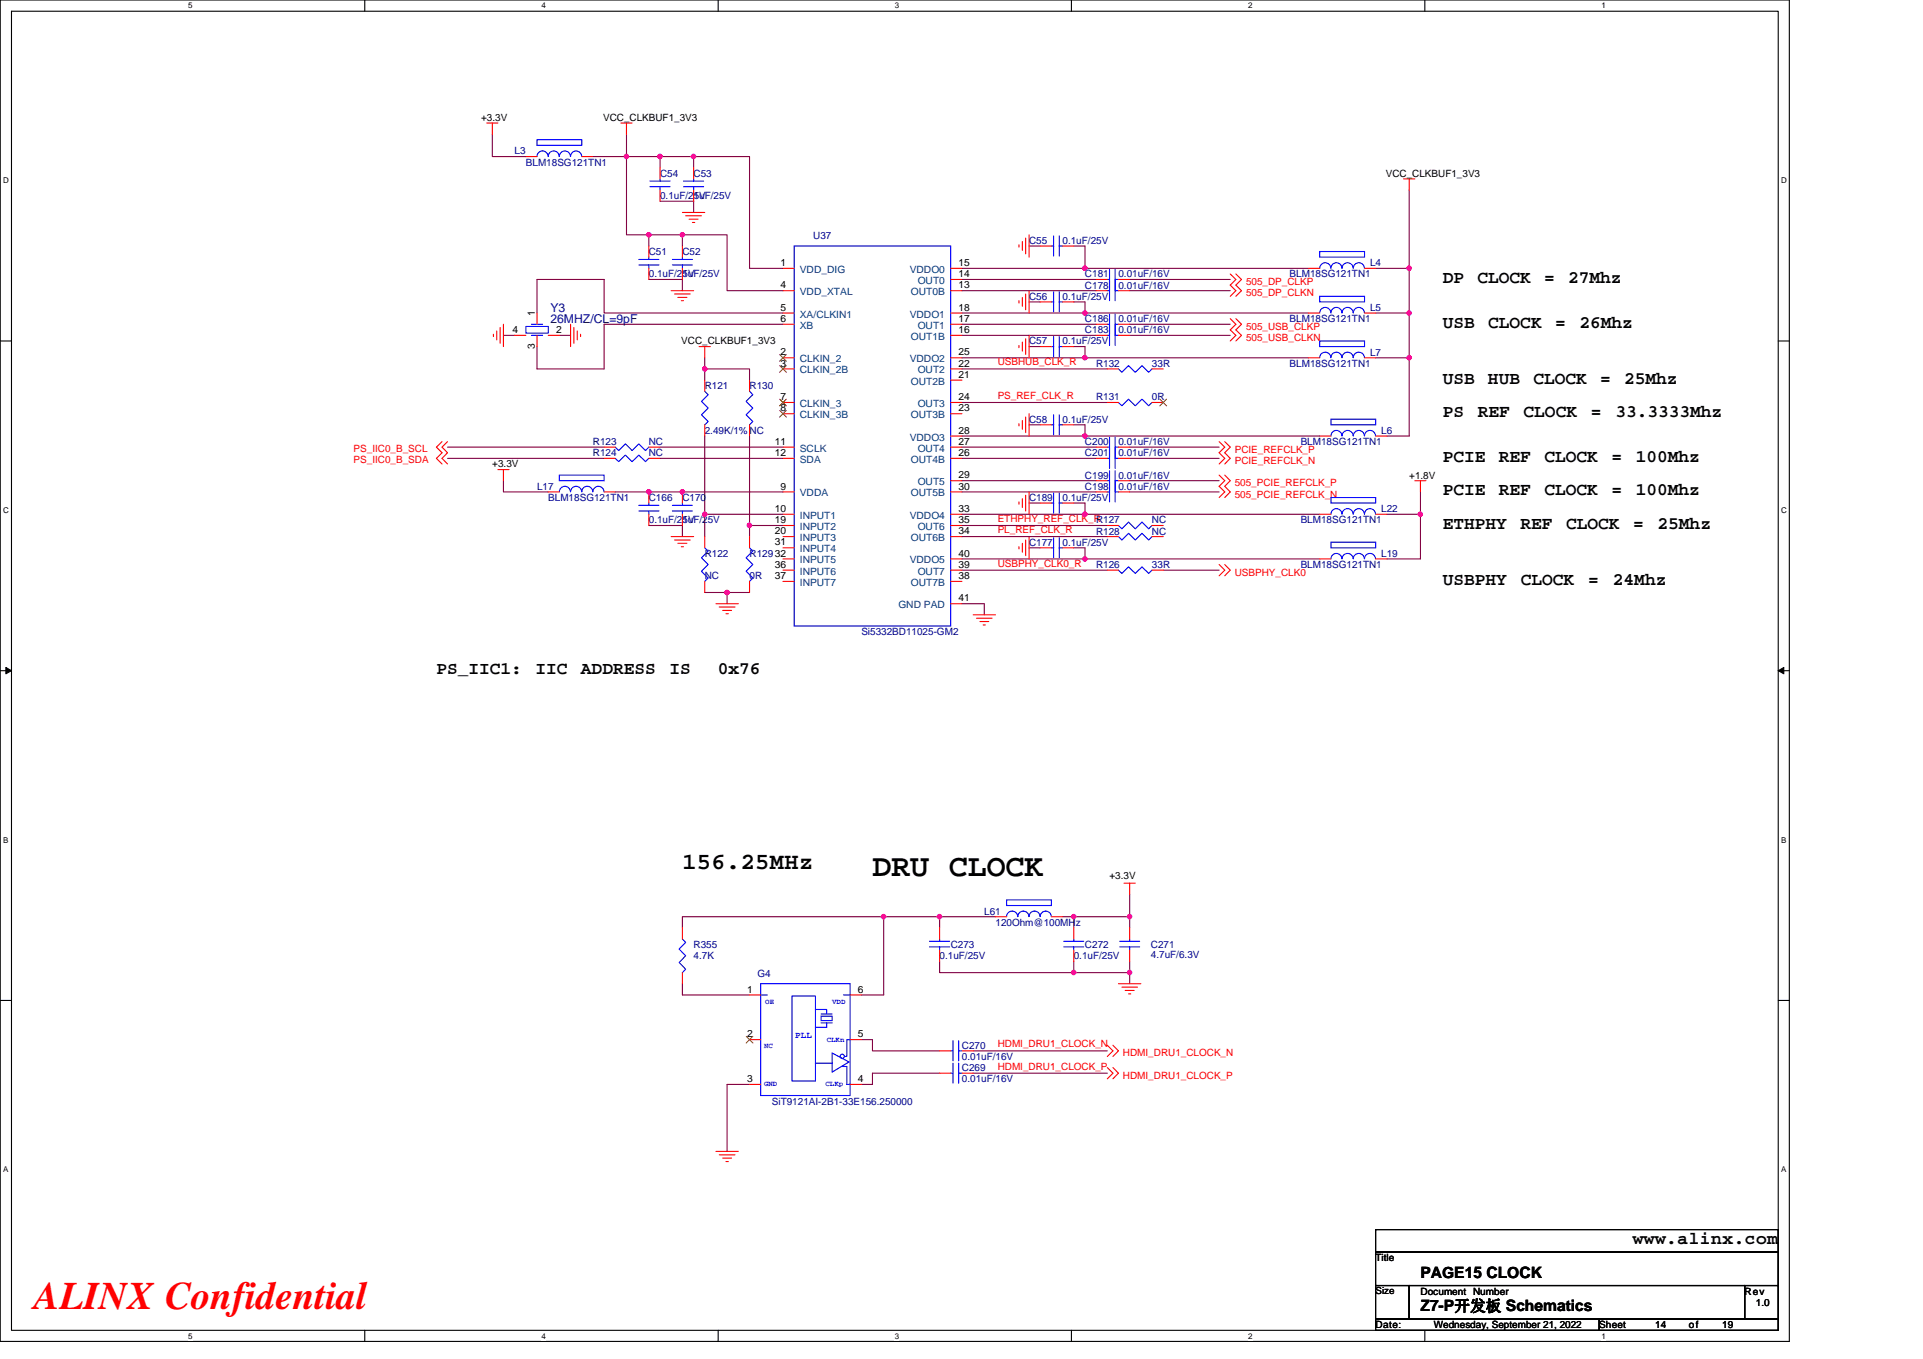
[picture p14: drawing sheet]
<svg xmlns="http://www.w3.org/2000/svg" width="297mm" height="210mm" viewBox="0 0 297 210" stroke-linecap="round" stroke-linejoin="round" font-family="sans-serif">
<defs><g id="words">
<text font-size="6" fill="#f00" x="5.2" y="202.3">ALINX Confidential</text>
<text font-size="4.9" x="134.8" y="135.4">DRU CLOCK</text>
<text font-size="3.6" x="105.4" y="134.3">156.25MHz</text>
<g font-size="2.8">
<text x="222.9" y="43.8">DP</text>
<text x="228.2" y="43.8">CLOCK</text>
<text x="238.5" y="43.8">=</text>
<text x="242.2" y="43.8">27Mhz</text>
<text x="222.9" y="50.7">USB</text>
<text x="229.9" y="50.7">CLOCK</text>
<text x="240.2" y="50.7">=</text>
<text x="244" y="50.7">26Mhz</text>
<text x="222.9" y="59.3">USB</text>
<text x="229.8" y="59.3">HUB</text>
<text x="236.8" y="59.3">CLOCK</text>
<text x="247.2" y="59.3">=</text>
<text x="250.9" y="59.3">25Mhz</text>
<text x="222.9" y="64.5">PS</text>
<text x="228.3" y="64.5">REF</text>
<text x="235.3" y="64.5">CLOCK</text>
<text x="245.7" y="64.5">=</text>
<text x="249.5" y="64.5">33.3333Mhz</text>
<text x="222.9" y="71.4">PCIE</text>
<text x="231.5" y="71.4">REF</text>
<text x="238.6" y="71.4">CLOCK</text>
<text x="248.9" y="71.4">=</text>
<text x="252.7" y="71.4">100Mhz</text>
<text x="222.9" y="76.6">PCIE</text>
<text x="231.5" y="76.6">REF</text>
<text x="238.6" y="76.6">CLOCK</text>
<text x="248.9" y="76.6">=</text>
<text x="252.7" y="76.6">100Mhz</text>
<text x="222.9" y="81.7">ETHPHY</text>
<text x="234.9" y="81.7">REF</text>
<text x="241.9" y="81.7">CLOCK</text>
<text x="252.3" y="81.7">=</text>
<text x="256" y="81.7">25Mhz</text>
<text x="222.9" y="90.4">USBPHY</text>
<text x="234.9" y="90.4">CLOCK</text>
<text x="245.3" y="90.4">=</text>
<text x="249.1" y="90.4">24Mhz</text>
<text x="67.4" y="104.2">PS_IIC1:</text>
<text x="82.7" y="104.2">IIC</text>
<text x="89.7" y="104.2">ADDRESS</text>
<text x="103.4" y="104.2">IS</text>
<text x="110.9" y="104.2">0x76</text>
<text x="252.2" y="192.3">www.alinx.com</text>
</g>
<g font-size="2.4">
<text x="219.4" y="197.4">PAGE15 CLOCK</text>
<text x="219.4" y="202.6">Z7-P开发板 Schematics</text>
</g>
<g font-size="1.9" fill="#000080">
<text x="85" y="48.2">Y3</text>
<text x="85" y="49.9">26MHZ/CL=9pF</text>
</g>
<g font-size="1.5">
<text x="74.3" y="18.7">+3.3V</text>
<text x="93.2" y="18.7">VCC_CLKBUF1_3V3</text>
<text x="214.1" y="27.3">VCC_CLKBUF1_3V3</text>
<text x="120.6" y="41.1">1</text>
<text x="148.1" y="41.1">15</text>
<text x="120.6" y="44.6">4</text>
<text x="148.1" y="44.6">13</text>
<text x="148.1" y="42.8">14</text>
<text x="79.1" y="51.5">4</text>
<text x="82.6" y="53.9" transform="rotate(-90 82.6 53.9)">3</text>
<text x="82.6" y="48.9" transform="rotate(-90 82.6 48.9)">1</text>
<text x="85.9" y="51.5">2</text>
<text x="105.2" y="53.2">VCC_CLKBUF1_3V3</text>
<text x="120.6" y="48">5</text>
<text x="120.6" y="49.7">6</text>
<text x="148.1" y="48">18</text>
<text x="148.1" y="51.5">16</text>
<text x="148.1" y="49.7">17</text>
<text x="120.6" y="54.9">2</text>
<text x="120.6" y="56.6">3</text>
<text x="148.1" y="54.9">25</text>
<text x="148.1" y="58.4">21</text>
<text x="148.1" y="56.6">22</text>
<text x="120.6" y="61.8">7</text>
<text x="120.6" y="63.6">8</text>
<text x="148.1" y="63.6">23</text>
<text x="148.1" y="61.8">24</text>
<text x="119.7" y="68.7">11</text>
<text x="119.7" y="70.5">12</text>
<text x="148.1" y="67">28</text>
<text x="148.1" y="70.5">26</text>
<text x="148.1" y="68.7">27</text>
<text x="76" y="72.2">+3.3V</text>
<text x="120.6" y="75.6">9</text>
<text x="148.1" y="75.6">30</text>
<text x="148.1" y="73.9">29</text>
<text x="217.7" y="74">+1.8V</text>
<text x="119.7" y="79.1">10</text>
<text x="119.7" y="80.8">19</text>
<text x="119.7" y="82.6">20</text>
<text x="148.1" y="79.1">33</text>
<text x="148.1" y="82.6">34</text>
<text x="148.1" y="80.8">35</text>
<text x="119.7" y="84.3">31</text>
<text x="119.7" y="87.7">36</text>
<text x="119.7" y="89.5">37</text>
<text x="148.1" y="86">40</text>
<text x="148.1" y="89.5">38</text>
<text x="148.1" y="87.7">39</text>
<text x="148.1" y="92.9">41</text>
<text x="171.4" y="135.8">+3.3V</text>
<text x="115.4" y="153.4">1</text>
<text x="132.5" y="153.4">6</text>
<text x="115.4" y="160.3">2</text>
<text x="132.5" y="160.3">5</text>
<text x="115.4" y="167.2">3</text>
<text x="132.5" y="167.2">4</text>
<text x="212.5" y="194.9">Title</text>
<text x="212.5" y="200">Size</text>
<text x="219.4" y="200">Document Number</text>
<text x="269.5" y="200">Rev</text>
<text x="271.2" y="201.8">1.0</text>
<text x="212.5" y="205.2">Date:</text>
<text x="221.5" y="205.2">Wednesday, September 21, 2022</text>
<text x="247" y="205.2">Sheet</text>
<text x="255.7" y="205.2">14</text>
<text x="260.9" y="205.2">of</text>
<text x="266" y="205.2">19</text>
</g>
<g font-size="1.5" fill="#000080">
<text x="79.5" y="23.9">L3</text>
<text x="81.2" y="25.6">BLM18SG121TN1</text>
<text x="102" y="27.3">C54</text>
<text x="107.1" y="27.3">C53</text>
<text x="102" y="30.8">0.1uF/25V</text>
<text x="107.1" y="30.8">1uF/25V</text>
<text x="100.2" y="39.4">C51</text>
<text x="105.4" y="39.4">C52</text>
<text x="125.6" y="37">U37</text>
<text x="159" y="37.7">C55</text>
<text x="164.1" y="37.7">0.1uF/25V</text>
<text x="211.6" y="41.1">L4</text>
<text x="100.2" y="42.9">0.1uF/25V</text>
<text x="105.4" y="42.9">1uF/25V</text>
<text x="159" y="46.3">C56</text>
<text x="164.1" y="46.3">0.1uF/25V</text>
<text x="167.6" y="44.6">C178</text>
<text x="167.6" y="42.9">C181</text>
<text x="172.8" y="44.6">0.01uF/16V</text>
<text x="172.8" y="42.9">0.01uF/16V</text>
<text x="199.2" y="42.9">BLM18SG121TN1</text>
<text x="159" y="53.2">C57</text>
<text x="164.1" y="53.2">0.1uF/25V</text>
<text x="167.6" y="51.5">C183</text>
<text x="167.6" y="49.8">C186</text>
<text x="172.8" y="51.5">0.01uF/16V</text>
<text x="172.8" y="49.8">0.01uF/16V</text>
<text x="199.2" y="49.8">BLM18SG121TN1</text>
<text x="211.6" y="48">L5</text>
<text x="169.3" y="56.7">R132</text>
<text x="177.9" y="56.7">33R</text>
<text x="199.2" y="56.7">BLM18SG121TN1</text>
<text x="211.6" y="54.9">L7</text>
<text x="108.9" y="60.1">R121</text>
<text x="115.8" y="60.1">R130</text>
<text x="159" y="65.3">C58</text>
<text x="164.1" y="65.3">0.1uF/25V</text>
<text x="169.3" y="61.8">R131</text>
<text x="177.9" y="61.8">0R</text>
<text x="91.6" y="70.5">R124</text>
<text x="91.6" y="68.8">R123</text>
<text x="100.2" y="70.5">NC</text>
<text x="100.2" y="68.8">NC</text>
<text x="108.9" y="67">2.49K/1% NC</text>
<text x="167.6" y="68.8">C200</text>
<text x="167.6" y="70.5">C201</text>
<text x="172.8" y="68.8">0.01uF/16V</text>
<text x="172.8" y="70.5">0.01uF/16V</text>
<text x="200.9" y="68.8">BLM18SG121TN1</text>
<text x="213.4" y="67">L6</text>
<text x="82.9" y="75.7">L17</text>
<text x="84.7" y="77.4">BLM18SG121TN1</text>
<text x="100.2" y="77.4">C166</text>
<text x="105.4" y="77.4">C170</text>
<text x="159" y="77.4">C189</text>
<text x="164.1" y="77.4">0.1uF/25V</text>
<text x="167.6" y="74">C199</text>
<text x="167.6" y="75.7">C198</text>
<text x="172.8" y="74">0.01uF/16V</text>
<text x="172.8" y="75.7">0.01uF/16V</text>
<text x="100.2" y="80.9">0.1uF/25V</text>
<text x="105.4" y="80.9">1uF/25V</text>
<text x="169.3" y="82.6">R128</text>
<text x="169.3" y="80.9">R127</text>
<text x="177.9" y="82.6">NC</text>
<text x="177.9" y="80.9">NC</text>
<text x="200.9" y="80.9">BLM18SG121TN1</text>
<text x="213.4" y="79.1">L22</text>
<text x="108.9" y="86">R122</text>
<text x="108.9" y="89.5">NC</text>
<text x="115.8" y="86">R12932</text>
<text x="115.8" y="89.5">0R</text>
<text x="159" y="84.3">C177</text>
<text x="164.1" y="84.3">0.1uF/25V</text>
<text x="169.3" y="87.8">R126</text>
<text x="177.9" y="87.8">33R</text>
<text x="200.9" y="87.8">BLM18SG121TN1</text>
<text x="213.4" y="86">L19</text>
<text x="133.1" y="98.1">Si5332BD11025-GM2</text>
<text x="152" y="141.3">L61</text>
<text x="153.8" y="143">120Ohm@100MHz</text>
<text x="107.1" y="146.5">R355</text>
<text x="107.1" y="148.2">4.7K</text>
<text x="145.1" y="148.2">0.1uF/25V</text>
<text x="146.9" y="146.5">C273</text>
<text x="165.9" y="148.2">0.1uF/25V</text>
<text x="167.6" y="146.5">C272</text>
<text x="177.8" y="146.5">C271</text>
<text x="177.8" y="148">4.7uF/6.3V</text>
<text x="117" y="151">G4</text>
<text x="148.6" y="162">C270</text>
<text x="148.6" y="163.8">0.01uF/16V</text>
<text x="148.6" y="165.5">C269</text>
<text x="148.6" y="167.2">0.01uF/16V</text>
<text x="119.2" y="170.7">SiT9121AI-2B1-33E156.250000</text>
</g>
<g font-size="1.5" fill="#004080">
<text x="123.5" y="42.2">VDD_DIG</text>
<text x="123.5" y="45.6">VDD_XTAL</text>
<text x="140.5" y="42.2">VDDO0</text>
<text x="140.7" y="45.6">OUT0B</text>
<text x="141.7" y="43.9">OUT0</text>
<text x="123.5" y="49.1">XA/CLKIN1</text>
<text x="123.5" y="50.8">XB</text>
<text x="140.5" y="49.1">VDDO1</text>
<text x="140.7" y="52.5">OUT1B</text>
<text x="141.7" y="50.8">OUT1</text>
<text x="123.5" y="56">CLKIN_2</text>
<text x="123.5" y="57.7">CLKIN_2B</text>
<text x="140.5" y="56">VDDO2</text>
<text x="140.7" y="59.4">OUT2B</text>
<text x="141.7" y="57.7">OUT2</text>
<text x="123.5" y="62.9">CLKIN_3</text>
<text x="123.5" y="64.6">CLKIN_3B</text>
<text x="140.7" y="64.6">OUT3B</text>
<text x="141.7" y="62.9">OUT3</text>
<text x="123.5" y="69.8">SCLK</text>
<text x="123.5" y="71.5">SDA</text>
<text x="140.5" y="68.1">VDDO3</text>
<text x="140.7" y="71.5">OUT4B</text>
<text x="141.7" y="69.8">OUT4</text>
<text x="123.5" y="76.7">VDDA</text>
<text x="140.7" y="76.7">OUT5B</text>
<text x="141.7" y="75">OUT5</text>
<text x="123.5" y="80.2">INPUT1</text>
<text x="123.5" y="81.9">INPUT2</text>
<text x="123.5" y="83.6">INPUT3</text>
<text x="140.5" y="80.2">VDDO4</text>
<text x="140.7" y="83.6">OUT6B</text>
<text x="141.7" y="81.9">OUT6</text>
<text x="123.5" y="85.3">INPUT4</text>
<text x="123.5" y="87.1">INPUT5</text>
<text x="123.5" y="88.8">INPUT6</text>
<text x="140.5" y="87.1">VDDO5</text>
<text x="141.7" y="88.8">OUT7</text>
<text x="123.5" y="90.5">INPUT7</text>
<text x="138.8" y="94">GND PAD</text>
<text x="140.7" y="90.5">OUT7B</text>
</g>
<g font-size="1.5" fill="#f00">
<text x="192.5" y="44.1">505_DP_CLKP</text>
<text x="192.5" y="45.8">505_DP_CLKN</text>
<text x="192.5" y="51">505_USB_CLKP</text>
<text x="192.5" y="52.7">505_USB_CLKN</text>
<text x="154.1" y="56.5">USBHUB_CLK_R</text>
<text x="154.1" y="61.6">PS_REF_CLK_R</text>
<text x="54.6" y="69.8">PS_IIC0_B_SCL</text>
<text x="54.6" y="71.5">PS_IIC0_B_SDA</text>
<text x="190.7" y="70">PCIE_REFCLK_P</text>
<text x="190.7" y="71.7">PCIE_REFCLK_N</text>
<text x="190.7" y="75.2">505_PCIE_REFCLK_P</text>
<text x="190.7" y="76.9">505_PCIE_REFCLK_N</text>
<text x="154.1" y="80.6">ETHPHY_REF_CLK_R</text>
<text x="154.1" y="82.4">PL_REF_CLK_R</text>
<text x="154.1" y="87.5">USBPHY_CLK0_R</text>
<text x="190.7" y="89">USBPHY_CLK0</text>
<text x="154.1" y="161.8">HDMI_DRU1_CLOCK_N</text>
<text x="154.1" y="165.3">HDMI_DRU1_CLOCK_P</text>
<text x="173.5" y="163.2">HDMI_DRU1_CLOCK_N</text>
<text x="173.5" y="166.7">HDMI_DRU1_CLOCK_P</text>
</g>
<text font-size="1.4" fill="#00f" x="122.8" y="160.4">PLL</text>
<g font-size="1.2">
<text x="29.1" y="1.3">5</text>
<text x="83.6" y="1.3">4</text>
<text x="138.2" y="1.3">3</text>
<text x="192.8" y="1.3">2</text>
<text x="247.4" y="1.3">1</text>
<text x=".5" y="28.3">D</text>
<text x="275.1" y="28.3">D</text>
<text x=".5" y="79.2">C</text>
<text x="275.1" y="79.2">C</text>
<text x=".5" y="130.2">B</text>
<text x="275.1" y="130.2">B</text>
<text x=".5" y="181.1">A</text>
<text x="275.1" y="181.1">A</text>
<text x="29.1" y="206.8">5</text>
<text x="83.6" y="206.8">4</text>
<text x="138.2" y="206.8">3</text>
<text x="192.8" y="206.8">2</text>
<text x="247.4" y="206.8">1</text>
</g>
<g font-size="1.1" fill="#00f">
<text x="118.2" y="155.2">OE</text>
<text x="128.5" y="155.2">VDD</text>
<text x="118" y="161.9">NC</text>
<text x="127.7" y="161.1">CLKn</text>
<text x="118" y="167.8">GND</text>
<text x="127.5" y="167.8">CLKp</text>
</g>
</g></defs>
<path d="M0 0h276.4v207.3h-276.4zM1.8 1.7h272.9v203.8h-272.9z" fill="none" stroke="#000" stroke-width=".17"/>
<g fill="#fff">
<path d="M29.1 .2h.6v1.4h-.6z"/>
<path d="M29.1 205.7h.6v1.4h-.6z"/>
</g>
<path d="M56.3 0v1.7M56.3 205.5v1.8" fill="none" stroke="#000" stroke-width=".17"/>
<g fill="#fff">
<path d="M83.6 .2h.7v1.4h-.7z"/>
<path d="M83.6 205.7h.7v1.4h-.7z"/>
</g>
<path d="M110.9 0v1.7M110.9 205.5v1.8" fill="none" stroke="#000" stroke-width=".17"/>
<g fill="#fff">
<path d="M138.2 .2h.7v1.4h-.7z"/>
<path d="M138.2 205.7h.7v1.4h-.7z"/>
</g>
<path d="M165.5 0v1.7M165.5 205.5v1.8" fill="none" stroke="#000" stroke-width=".17"/>
<g fill="#fff">
<path d="M192.8 .2h.6v1.4h-.6z"/>
<path d="M192.8 205.7h.6v1.4h-.6z"/>
</g>
<path d="M220.1 0v1.7M220.1 205.5v1.8" fill="none" stroke="#000" stroke-width=".17"/>
<g fill="#fff">
<path d="M247.4 .2h.6v1.4h-.6z"/>
<path d="M247.4 205.7h.6v1.4h-.6z"/>
<path d="M.5 27.2h.8v1.4h-.8z"/>
<path d="M275.1 27.2h.9v1.4h-.9z"/>
<path d="M.5 78.1h.8v1.4h-.8z"/>
<path d="M275.1 78.1h.9v1.4h-.9z"/>
</g>
<path d="M0 52.7h1.8M274.7 52.7h1.7" fill="none" stroke="#000" stroke-width=".17"/>
<g fill="#fff">
<path d="M.5 129.1h.8v1.4h-.8z"/>
<path d="M275.1 129.1h.8v1.4h-.8z"/>
</g>
<path d="M0 103.6h1.8M274.7 103.6h1.7" fill="none" stroke="#000" stroke-width=".17"/>
<path d="M.9 103.1l.9 .5-.9 .5zM274.7 103.6l.8-.5v1z" fill="#000" stroke="#000" stroke-width=".15"/>
<g fill="#fff">
<path d="M.5 180h.8v1.4h-.8z"/>
<path d="M275.1 180h.8v1.4h-.8z"/>
</g>
<path d="M0 154.6h1.8M274.7 154.6h1.7M212.5 190h62.2v3.5h-62.2zM212.5 193.5h62.2v5.1h-62.2zM212.5 198.6h5.2v5.2h-5.2zM217.7 198.6h51.8v5.2h-51.8zM269.5 198.6h5.2v5.2h-5.2zM212.5 203.8h34.5v1.7h-34.5zM247 203.8h27.7v1.7h-27.7z" fill="none" stroke="#000" stroke-width=".17"/>
<g fill="none" stroke="#800040" stroke-width=".17">
<path d="M76 20.7v3.5h5.2M91.6 24.2h5.2M96.8 24.2h5.2v1.7M96.8 24.2v12.1h3.4M96.8 20.7v3.5M100.2 36.3h5.2v1.7M100.2 36.3v1.7M102 31.1h5.1v1.7M102 24.2h5.1v1.7M105.4 36.3h6.9v8.6h8.6M107.1 24.2h8.7v17.3h5.1M159 38h1.7"/>
<path d="M165.9 38h1.7v3.5M217.7 29.4v12.1M77.8 51.8h1.7M82.9 48.4v-5.2h10.4v5.2h27.6M86.4 51.8h1.7M100.2 43.2h5.2v1.7M108.9 57h6.9v1.7M108.9 55.3v1.7M108.9 57v1.7M120.9 50.1h-27.6v6.9h-10.4v-3.4M148.6 41.5h19M148.6 48.4h19"/>
<path d="M148.6 55.3h19M148.6 50.1h20.7M148.6 51.8h20.7M148.6 43.2h20.7M148.6 44.9h20.7M148.6 57h22.4M159 46.7h1.7M159 53.6h1.7M165.9 46.7h1.7v1.7M165.9 53.6h1.7v1.7M167.6 41.5h34.5M167.6 55.3h34.5"/>
<path d="M167.6 48.4h34.5M174.5 51.8h15.5M174.5 50.1h15.5M174.5 43.2h15.5M174.5 44.9h15.5M212.5 41.5h5.2M212.5 48.4h5.2M212.5 55.3h5.2M217.7 41.5v6.9M217.7 48.4v6.9M217.7 55.3v12.1h-3.5M69.1 69.1h24.2"/>
<path d="M69.1 70.8h24.2M77.8 74.3v1.7h6.9M95 76h25.9M102 69.1h18.9M102 70.8h18.9M108.9 79.5v3.4M108.9 79.5h12M108.9 67.4v12.1M115.8 67.4v13.8M148.6 67.4h19M148.6 62.2h22.4M148.6 79.5h19"/>
<path d="M148.6 69.1h20.7M148.6 70.8h20.7M148.6 74.3h20.7M148.6 76h20.7M159 65.6h1.7M159 77.7h1.7M165.9 65.6h1.7v1.8M165.9 77.7h1.7v1.8M167.6 67.4h36.3M167.6 79.5h36.3M174.5 69.1h13.8M174.5 70.8h13.8"/>
<path d="M174.5 74.3h13.8M174.5 76h13.8M214.2 79.5h5.2M219.4 76v3.5M219.4 79.5v6.9h-5.2M100.2 81.2h5.2v1.7M108.9 91.5h3.4M112.3 91.5h3.5M112.3 91.5v1.8M115.8 81.2h5.1M115.8 81.2v1.7M148.6 88.1h22.4"/>
<path d="M148.6 93.3h3.4v1.7M148.6 81.2h22.4M148.6 82.9h22.4M148.6 86.4h19M159 84.6h1.7M165.9 84.6h1.7v1.8M167.6 86.4h36.3M179.7 88.1h8.6M174.5 138.2v3.4M105.4 152v1.7h10.4M136.5 141.6h-31.1v1.8M136.5 141.6v12.1h-3.4"/>
<path d="M136.5 141.6h8.6M145.1 141.6v1.8M145.1 141.6h8.7M145.1 148.5v1.8h20.8M164.1 141.6h1.8M165.9 141.6v1.8M165.9 150.3h8.6M165.9 148.5v1.8M165.9 141.6h8.6v1.8M174.5 148.5v1.8M174.5 150.3v1.7M115.8 167.6h-3.5v10.3"/>
<path d="M133.1 160.6h1.7v1.8h10.3M145.1 165.8h-10.3v1.8h-1.7M150.3 162.4h20.7M150.3 165.8h20.7"/>
</g>
<g fill="#f0f" stroke="#f0f" stroke-width=".17">
<circle cx="167.6" cy="79.4" r=".33"/>
<circle cx="219.4" cy="79.4" r=".33"/>
<circle cx="167.6" cy="86.4" r=".34"/>
<circle cx="108.9" cy="57" r=".34"/>
<circle cx="107.1" cy="24.2" r=".34"/>
<circle cx="101.9" cy="24.2" r=".34"/>
<circle cx="105.4" cy="36.3" r=".33"/>
<circle cx="100.2" cy="36.3" r=".33"/>
<circle cx="217.7" cy="41.4" r=".34"/>
<circle cx="167.6" cy="41.4" r=".34"/>
<circle cx="96.8" cy="24.2" r=".34"/>
<circle cx="105.4" cy="76" r=".34"/>
<circle cx="100.2" cy="76" r=".34"/>
<circle cx="112.3" cy="91.5" r=".34"/>
<circle cx="217.7" cy="55.3" r=".34"/>
<circle cx="217.7" cy="48.4" r=".34"/>
<circle cx="108.9" cy="79.4" r=".33"/>
<circle cx="167.6" cy="55.3" r=".34"/>
<circle cx="167.6" cy="48.4" r=".34"/>
<circle cx="167.6" cy="67.3" r=".34"/>
<circle cx="115.8" cy="81.2" r=".34"/>
<circle cx="174.5" cy="141.6" r=".34"/>
<circle cx="165.8" cy="141.6" r=".34"/>
<circle cx="174.5" cy="150.3" r=".34"/>
<circle cx="165.8" cy="150.3" r=".34"/>
<circle cx="145.1" cy="141.6" r=".34"/>
<circle cx="136.5" cy="141.6" r=".34"/>
</g>
<g fill="none" stroke="#f00" stroke-width=".17">
<path d="M75.2 19h1.7M76 19v1.7M95.9 19h1.7M96.8 19v1.7M81.2 24.2h1.7M89.9 24.2h1.7M100.2 38v1.7M102 25.9v1.7M102 29.4v1.7M105.4 38v1.7M105.4 32.8h3.5M105.9 33.3h2.4"/>
<path d="M106.4 33.9h1.4M107 34.4h.3M107.1 25.9v1.7M107.1 29.4v1.7M157.4 37.8v.4M157.9 37.3v1.4M158.4 36.8v2.4M159 36.3v3.4M160.7 38h1.7M164.1 38h1.8M216.8 27.6h1.7M217.7 27.6v1.8"/>
<path d="M76.2 51.6v.4M76.7 51.1v1.4M77.3 50.6v2.4M77.8 50.1v3.5M79.5 51.8h1.7M82.9 48.4v1.7M82.9 51.8v1.8M84.7 51.8h1.7M88.1 50.1v3.5M88.6 50.6v2.4M89.2 51.1v1.4M89.7 51.6v.4"/>
<path d="M100.2 41.5v1.7M103.7 44.9h3.4M104.2 45.4h2.4M104.7 46h1.4M105.2 46.5h.4M105.4 41.5v1.7M108 53.6h1.7M108.9 53.6v1.7M108.9 58.7v1.8M115.8 58.7v1.8M120.9 41.5h1.8M120.9 55.3h1.8"/>
<path d="M120.9 57h1.8M120.9 44.9h1.8M120.9 48.4h1.8M120.9 50.1h1.8M146.9 44.9h1.7M146.9 43.2h1.7M146.9 41.5h1.7M146.9 51.8h1.7M146.9 50.1h1.7M146.9 48.4h1.7M146.9 58.7h1.7M146.9 57h1.7"/>
<path d="M146.9 55.3h1.7M157.4 46.5v.3M157.4 53.4v.3M157.9 46v1.3M157.9 52.9v1.4M158.4 45.4v2.5M158.4 52.3v2.5M159 44.9v3.5M159 51.8v3.5M160.7 53.6h1.7M160.7 46.7h1.7M164.1 53.6h1.8"/>
<path d="M164.1 46.7h1.8M169.3 44.9h1.7M169.3 51.8h1.7M169.3 43.2h1.7M169.3 50.1h1.7M171 57h1.8M172.8 44.9h1.7M172.8 51.8h1.7M172.8 43.2h1.7M172.8 50.1h1.7M177.9 57h1.8M190 42.3l.9 .9-.9 .8 .9 .9-.9 .9"/>
<path d="M190 49.2l.9 .9-.9 .9 .9 .8-.9 .9M190.9 42.3l.9 .9-.9 .8 .9 .9-.9 .9M190.9 49.2l.9 .9-.9 .9 .9 .8-.9 .9M202.1 48.4h1.8M202.1 55.3h1.8M202.1 41.5h1.8M210.8 48.4h1.7M210.8 55.3h1.7M210.8 41.5h1.7M68.3 68.2l-.9 .9 .9 .9-.9 .8 .9 .9M69.1 68.2l-.8 .9 .8 .9-.8 .8 .8 .9M76.9 72.6h1.7"/>
<path d="M77.8 72.6v1.7M84.7 76h1.7M93.3 70.8h1.7M93.3 69.1h1.7M93.3 76h1.7M100.2 70.8h1.8M100.2 69.1h1.8M100.2 76v1.7M100.2 79.5v1.7M105.4 76v1.7M105.4 79.5v1.7M108.9 65.6v1.8"/>
<path d="M115.8 65.6v1.8M120.9 62.2h1.8M120.9 63.9h1.8M120.9 76h1.8M120.9 79.5h1.8M120.9 69.1h1.8M120.9 70.8h1.8M146.9 63.9h1.7M146.9 62.2h1.7M146.9 70.8h1.7M146.9 69.1h1.7M146.9 67.4h1.7"/>
<path d="M146.9 74.3h1.7M146.9 76h1.7M146.9 79.5h1.7M157.4 65.5v.3M157.4 77.6v.3M157.9 65v1.3M157.9 77v1.4M158.4 64.4v2.4M158.4 76.5v2.5M159 63.9v3.5M159 76v3.5M160.7 65.6h1.7"/>
<path d="M160.7 77.7h1.7M164.1 65.6h1.8M164.1 77.7h1.8M169.3 74.3h1.7M169.3 69.1h1.7M169.3 76h1.7M169.3 70.8h1.7M171 62.2h1.8M172.8 74.3h1.7M172.8 69.1h1.7M172.8 76h1.7M172.8 70.8h1.7"/>
<path d="M177.9 62.2h1.8M188.3 68.2l.9 .9-.9 .9 .9 .8-.9 .9M188.3 73.4l.9 .9-.9 .8 .9 .9-.9 .9M189.2 68.2l.8 .9-.8 .9 .8 .8-.8 .9M189.2 73.4l.8 .9-.8 .8 .8 .9-.8 .9M203.9 67.4h1.7M203.9 79.5h1.7M212.5 67.4h1.7M212.5 79.5h1.7M218.5 74.3h1.8M219.4 74.3v1.7M103.7 82.9h3.4"/>
<path d="M104.2 83.4h2.4M104.7 83.9h1.4M105.2 84.5h.4M108.9 82.9v1.7M108.9 89.8v1.7M110.6 93.3h3.4M111.1 93.8h2.4M111.6 94.3h1.4M112.1 94.8h.4M115.8 82.9v1.7M115.8 89.8v1.7M120.9 81.2h1.8"/>
<path d="M120.9 82.9h1.8M120.9 84.6h1.8M120.9 86.4h1.8M120.9 88.1h1.8M120.9 89.8h1.8M146.9 82.9h1.7M146.9 81.2h1.7M146.9 89.8h1.7M146.9 88.1h1.7M146.9 86.4h1.7M146.9 93.3h1.7M150.3 95h3.5"/>
<path d="M150.8 95.5h2.4M151.4 96h1.3M151.9 96.6h.3M157.4 84.5v.3M157.9 83.9v1.4M158.4 83.4v2.5M159 82.9v3.5M160.7 84.6h1.7M164.1 84.6h1.8M171 88.1h1.8M171 82.9h1.8M171 81.2h1.8"/>
<path d="M177.9 88.1h1.8M177.9 82.9h1.8M177.9 81.2h1.8M188.3 87.2l.9 .9-.9 .9M189.2 87.2l.8 .9-.8 .9M203.9 86.4h1.7M212.5 86.4h1.7M173.6 136.5h1.8M174.5 136.5v1.7M105.4 143.4v1.7M105.4 150.3v1.7M115.8 153.7h1.7"/>
<path d="M131.3 153.7h1.8M145.1 143.4v1.7M145.1 146.8v1.7M153.8 141.6h1.7M162.4 141.6h1.7M165.9 143.4v1.7M165.9 146.8v1.7M172.8 152h3.4M173.3 152.5h2.4M173.8 153h1.4M174.3 153.6h.4M174.5 143.4v1.7"/>
<path d="M174.5 146.8v1.7M110.6 177.9h3.4M111.1 178.4h2.4M111.6 178.9h1.4M112.1 179.5h.4M115.8 160.6h1.7M115.8 167.6h1.7M131.3 167.6h1.8M131.3 160.6h1.8M145.1 162.4h1.8M145.1 165.8h1.8M148.6 162.4h1.7"/>
<path d="M148.6 165.8h1.7M171 161.5l.9 .9-.9 .8M171 165l.9 .8-.9 .9M171.9 161.5l.9 .9-.9 .8M171.9 165l.9 .8-.9 .9"/>
</g>
<g fill="none" stroke="#00f" stroke-width=".17">
<path d="M82.9 24.2a.86 .86 0 0 1 .9-.9 .86 .86 0 0 1 .9 .9M82.9 21.6h7v.9h-7zM84.7 24.2a.85 .85 0 0 1 .8-.9 .85 .85 0 0 1 .9 .9 .87 .87 0 0 1 .8-.9 .87 .87 0 0 1 .9 .9 .87 .87 0 0 1 .9-.9 .87 .87 0 0 1 .8 .9M100.2 39.7v.4M100.4 28.9h3.1M100.4 28h3.1M102 27.6v.4M102 28.9v.5M105.4 39.7v.4M105.6 28.9h3.1M105.6 28h3.1M107.1 27.6v.4"/>
<path d="M107.1 28.9v.5M122.7 38h24.2v58.7h-24.2zM162.4 38h.3M162.7 36.4v3.2M163.6 36.4v3.2M163.6 38h.5M203.9 38.9h6.9v.8h-6.9zM81.2 50.4h3.5v1.1h-3.5zM82.1 50.1h1.7M82.1 51.8h1.7M82.9 51.8h.1M82.9 50.1h.1"/>
<path d="M98.7 40.9h3.1M98.7 40.1h3.1M100.2 40.9v.6M103.9 40.9h3.1M103.9 40.1h3.1M105.4 40.9v.6M162.4 53.6h.3M162.4 46.7h.3M162.7 52v3.1M162.7 45.1v3.1M163.6 52v3.1M163.6 45.1v3.1"/>
<path d="M163.6 53.6h.5M163.6 46.7h.5M171 44.9h.4M171 51.8h.4M171 43.2h.4M171 50.1h.4M171.4 43.4v3.1M171.4 50.3v3.1M171.4 41.6v3.1M171.4 48.5v3.1M172.3 43.4v3.1M172.3 50.3v3.1"/>
<path d="M172.3 41.6v3.1M172.3 48.5v3.1M172.3 44.9h.5M172.3 51.8h.5M172.3 43.2h.5M172.3 50.1h.5M172.8 57l.5 .5 1-1 1.1 1 1-1 1 1 .5-.5M203.9 45.8h6.9v.9h-6.9zM203.9 52.7h6.9v.9h-6.9zM203.9 48.3a.86 .86 0 0 1 .8-.8 .86 .86 0 0 1 .9 .8M203.9 55.3a.86 .86 0 0 1 .8-.9 .86 .86 0 0 1 .9 .9M203.9 41.4a.86 .86 0 0 1 .8-.8 .86 .86 0 0 1 .9 .8"/>
<path d="M205.6 48.3a.86 .86 0 0 1 .8-.8 .86 .86 0 0 1 .9 .8 .87 .87 0 0 1 .9-.8 .87 .87 0 0 1 .8 .8 .86 .86 0 0 1 .9-.8 .86 .86 0 0 1 .9 .8M205.6 55.3a.86 .86 0 0 1 .8-.9 .86 .86 0 0 1 .9 .9 .87 .87 0 0 1 .9-.9 .87 .87 0 0 1 .8 .9 .86 .86 0 0 1 .9-.9 .86 .86 0 0 1 .9 .9M205.6 41.4a.86 .86 0 0 1 .8-.8 .86 .86 0 0 1 .9 .8 .87 .87 0 0 1 .9-.8 .87 .87 0 0 1 .8 .8 .86 .86 0 0 1 .9-.8 .86 .86 0 0 1 .9 .8M86.4 73.4h6.9v.9h-6.9zM91.6 76a.86 .86 0 0 0-.9-.9 .86 .86 0 0 0-.9 .9 .87 .87 0 0 0-.8-.9 .87 .87 0 0 0-.9 .9 .86 .86 0 0 0-.8-.9 .86 .86 0 0 0-.9 .9M93.3 76a.86 .86 0 0 0-.9-.9 .86 .86 0 0 0-.8 .9M95 70.8l.6 .5 1-1 1 1 1.1-1 1 1 .5-.5M95 69.1l.6 .5 1-1 1 1 1.1-1 1 1 .5-.5M98.7 79h3.1M98.7 78.1h3.1M100.2 77.7v.4M100.2 79v.5"/>
<path d="M103.9 79h3.1M103.9 78.1h3.1M105.4 77.7v.4M105.4 79v.5M108.9 60.5l.5 .5-1.1 1 1.1 1.1-1.1 1 1.1 1-.5 .5M115.8 60.5l.5 .5-1.1 1 1.1 1.1-1.1 1 1.1 1-.5 .5M162.4 65.6h.3M162.4 77.7h.3M162.7 64.1v3.1M162.7 76.2v3.1M163.6 64.1v3.1M163.6 76.2v3.1"/>
<path d="M163.6 65.6h.5M163.6 77.7h.5M171 74.3h.4M171 69.1h.4M171 76h.4M171 70.8h.4M171.4 72.7v3.1M171.4 67.5v3.2M171.4 74.4v3.2M171.4 69.3v3.1M172.3 72.7v3.1M172.3 67.5v3.2"/>
<path d="M172.3 74.4v3.2M172.3 69.3v3.1M172.3 74.3h.5M172.3 69.1h.5M172.3 76h.5M172.3 70.8h.5M172.8 62.2l.5 .5 1-1 1.1 1 1-1 1 1 .5-.5M205.6 64.8h6.9v.8h-6.9zM205.6 76.9h6.9v.8h-6.9zM205.6 67.4a.86 .86 0 0 1 .8-.9 .86 .86 0 0 1 .9 .9 .87 .87 0 0 1 .9-.9 .87 .87 0 0 1 .8 .9 .87 .87 0 0 1 .9-.9 .87 .87 0 0 1 .9 .9 .85 .85 0 0 1 .8-.9 .85 .85 0 0 1 .9 .9M205.6 79.4a.86 .86 0 0 1 .8-.8 .86 .86 0 0 1 .9 .8 .87 .87 0 0 1 .9-.8 .87 .87 0 0 1 .8 .8 .87 .87 0 0 1 .9-.8 .87 .87 0 0 1 .9 .8 .85 .85 0 0 1 .8-.8 .85 .85 0 0 1 .9 .8M108.9 84.6l.5 .6-1.1 1 1.1 1-1.1 1.1 1.1 1-.5 .5"/>
<path d="M115.8 84.6l.5 .6-1.1 1 1.1 1-1.1 1.1 1.1 1-.5 .5M162.4 84.6h.3M162.7 83.1v3.1M163.6 83.1v3.1M163.6 84.6h.5M172.8 88.1l.5 .5 1-1 1.1 1 1-1 1 1 .5-.5M172.8 82.9l.5 .5 1-1 1.1 1 1-1 1 1 .5-.5M172.8 81.2l.5 .5 1-1 1.1 1 1-1 1 1 .5-.5M205.6 83.8h6.9v.8h-6.9zM205.6 86.3a.86 .86 0 0 1 .8-.8 .86 .86 0 0 1 .9 .8 .87 .87 0 0 1 .9-.8 .87 .87 0 0 1 .8 .8 .87 .87 0 0 1 .9-.8 .87 .87 0 0 1 .9 .8 .85 .85 0 0 1 .8-.8 .85 .85 0 0 1 .9 .8M155.5 139h6.9v.9h-6.9zM105.4 145.1l.5 .5-1 1 1 1.1-1 1 1 1.1-.5 .5"/>
<path d="M117.5 152h13.8v17.3h-13.8zM117.5 153.7h1M122.3 153.9h3.7v13.1h-3.7zM126 156h1.7v.7M126.8 156.7h1.7M126.8 158.1h1.7M126.8 157h1.7v.7h-1.7zM127.7 158.1v.6h-1.7M130.3 153.7h1M143.6 146.3h3.1M143.6 145.4h3.1M145.1 145.1v.3"/>
<path d="M145.1 146.3v.5M160.7 141.6a.86 .86 0 0 0-.9-.8 .86 .86 0 0 0-.9 .8 .87 .87 0 0 0-.8-.8 .87 .87 0 0 0-.9 .8 .86 .86 0 0 0-.9-.8 .86 .86 0 0 0-.8 .8M162.4 141.6a.86 .86 0 0 0-.9-.8 .86 .86 0 0 0-.8 .8M164.3 146.3h3.1M164.3 145.4h3.1M165.9 145.1v.3M165.9 146.3v.5M172.9 146.3h3.1M172.9 145.4h3.1M174.5 145.1v.3M174.5 146.3v.5M126 164.3h2.5"/>
<path d="M128.5 162.7l2.6 1.4-2.6 1.6zM130.1 164.8h.7v2.8h.5M131.3 160.6h-.5v2.6h-.4M146.9 162.4h.3M146.9 165.8h.3M147.2 160.8v3.1M147.2 164.3v3.1M148.1 160.8v3.1M148.1 164.3v3.1M148.1 162.4h.5M148.1 165.8h.5"/>
<circle cx="130.1" cy="163.2" r=".34"/>
</g>
<path d="M120.4 54.8l1.1 1M120.4 56.5l1.1 1M121.5 54.8l-1.1 1M121.5 56.5l-1.1 1M120.4 61.7l1.1 1M120.4 63.4l1.1 1.1M121.5 61.7l-1.1 1M121.5 63.4l-1.1 1.1M179.2 61.7l1 1M180.2 61.7l-1 1M115.3 160.1l1 1.1M116.3 160.1l-1.1 1.1" fill="none" stroke="#804000" stroke-width=".15"/>
<use href="#words"/>
</svg>
